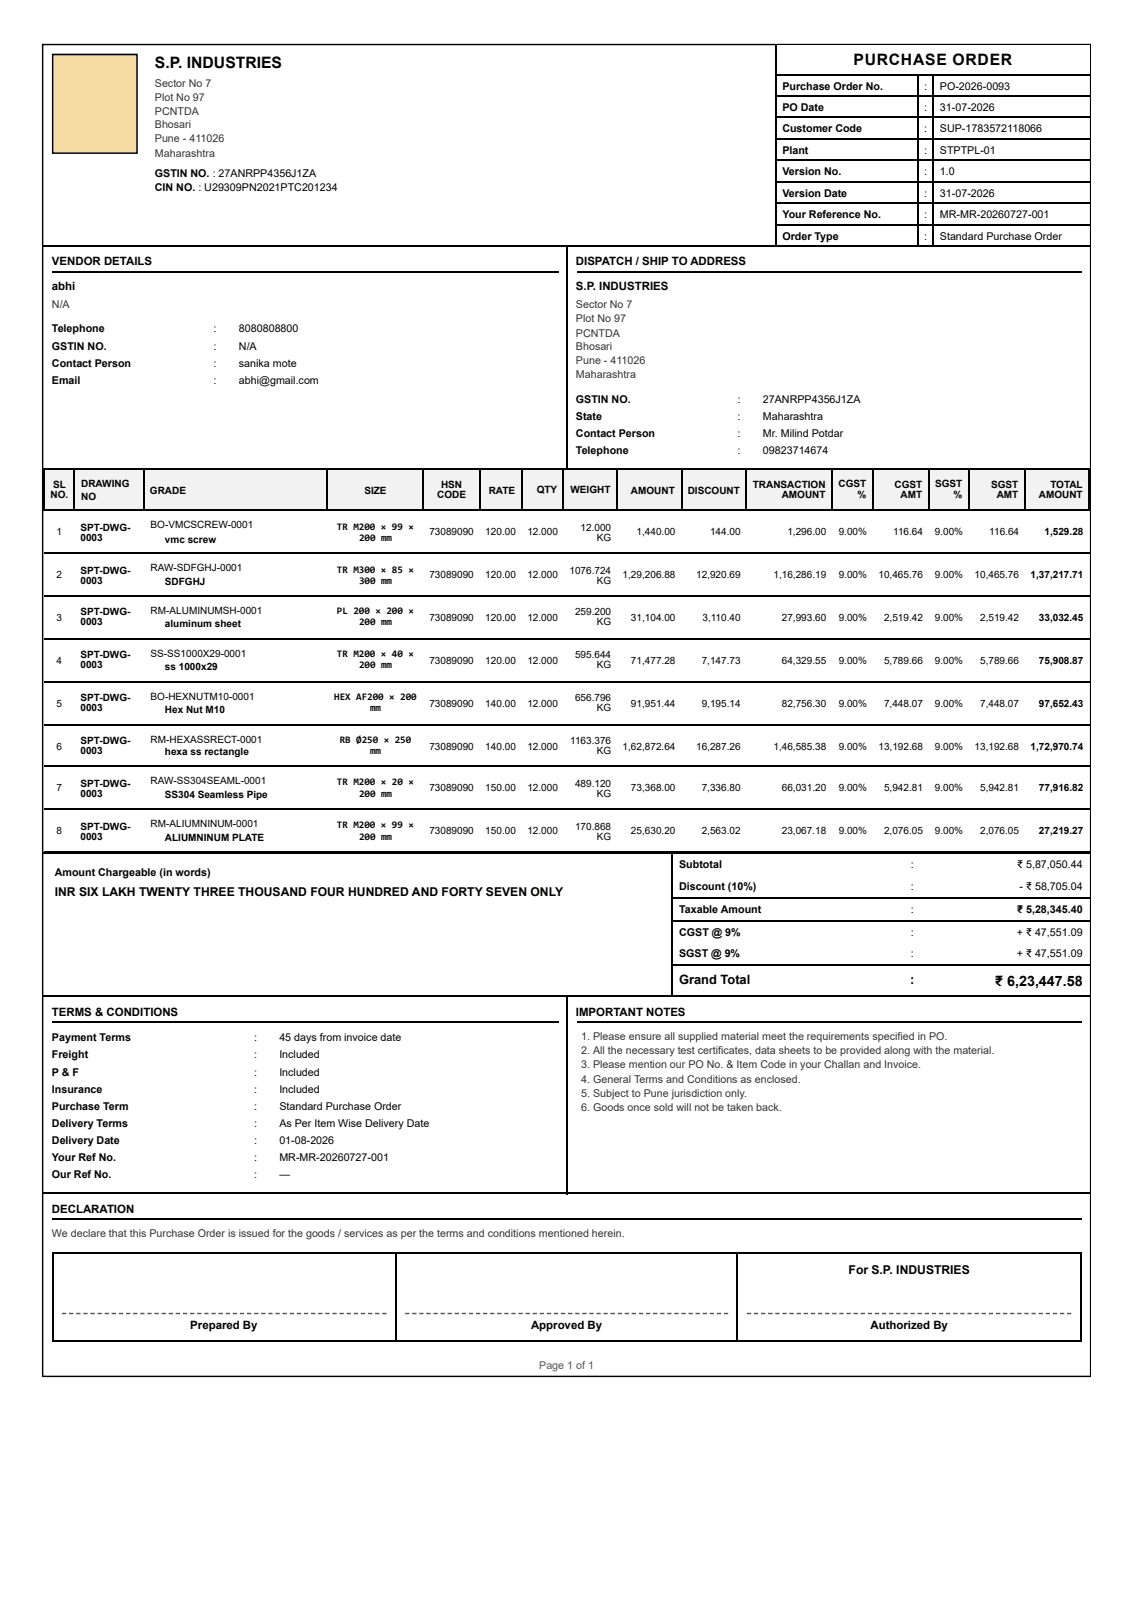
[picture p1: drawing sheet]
<svg xmlns="http://www.w3.org/2000/svg" width="210mm" height="297mm" viewBox="0 0 210 297" stroke-linecap="round" stroke-linejoin="round" font-family="sans-serif">
<defs><g id="words">
<g font-size="2.9">
<text x="28.7" y="12.6">S.P. INDUSTRIES</text>
<text x="158" y="12.1">PURCHASE ORDER</text>
</g>
<text font-size="2.6" x="184.2" y="182.5">₹ 6,23,447.58</text>
<g font-size="2.4">
<text x="125.7" y="182.2">Grand Total</text>
<text x="168.4" y="182.2">:</text>
</g>
<g font-size="2.2">
<text x="10.1" y="165.8">INR SIX LAKH TWENTY THREE THOUSAND FOUR HUNDRED AND FORTY SEVEN ONLY</text>
<text x="157" y="235.9">For S.P. INDUSTRIES</text>
</g>
<g font-size="2.1">
<text x="9.6" y="49.1">VENDOR DETAILS</text>
<text x="9.6" y="53.6">abhi</text>
<text x="106.6" y="49.1">DISPATCH / SHIP TO ADDRESS</text>
<text x="106.6" y="53.6">S.P. INDUSTRIES</text>
<text x="9.6" y="188">TERMS &amp; CONDITIONS</text>
<text x="106.6" y="188">IMPORTANT NOTES</text>
<text x="9.6" y="224.5">DECLARATION</text>
<text x="35.2" y="246">Prepared By</text>
<text x="98.3" y="246">Approved By</text>
<text x="161.1" y="246">Authorized By</text>
</g>
<g font-size="2" fill="#333">
<text x="28.7" y="16.1">Sector No 7</text>
<text x="28.7" y="18.7">Plot No 97</text>
<text x="28.7" y="21.3">PCNTDA</text>
<text x="28.7" y="23.7">Bhosari</text>
<text x="28.7" y="26.4">Pune - 411026</text>
<text x="28.7" y="29">Maharashtra</text>
<text x="9.6" y="57.1">N/A</text>
<text x="106.6" y="57.1">Sector No 7</text>
<text x="106.6" y="59.7">Plot No 97</text>
<text x="106.6" y="62.4">PCNTDA</text>
<text x="106.6" y="64.7">Bhosari</text>
<text x="106.6" y="67.4">Pune - 411026</text>
<text x="106.6" y="70">Maharashtra</text>
<text x="107.6" y="192.5">1 . Please ensure all supplied material meet the requirements specified in PO.</text>
<text x="107.6" y="195.2">2. All the necessary test certificates, data sheets to be provided along with the material.</text>
<text x="107.6" y="197.8">3. Please mention our PO No. &amp; Item Code in your Challan and Invoice.</text>
<text x="107.6" y="200.5">4. General Terms and Conditions as enclosed.</text>
<text x="107.6" y="203.1">5. Subject to Pune jurisdiction only.</text>
<text x="107.6" y="205.8">6. Goods once sold will not be taken back.</text>
<text x="9.6" y="229">We declare that this Purchase Order is issued for the goods / services as per the terms and conditions mentioned herein.</text>
</g>
<g font-size="2">
<text x="144.8" y="16.6">Purchase Order No.</text>
<text x="171" y="16.6">:</text>
<text x="173.9" y="16.6">PO-2026-0093</text>
<text x="144.8" y="20.5">PO Date</text>
<text x="171" y="20.5">:</text>
<text x="173.9" y="20.5">31-07-2026</text>
<text x="144.8" y="24.5">Customer Code</text>
<text x="144.8" y="28.5">Plant</text>
<text x="171" y="24.5">:</text>
<text x="171" y="28.5">:</text>
<text x="173.9" y="24.5">SUP-1783572118066</text>
<text x="173.9" y="28.5">STPTPL-01</text>
<text x="28.7" y="32.7">GSTIN NO. : 27ANRPP4356J1ZA</text>
<text x="28.7" y="35.4">CIN NO. : U29309PN2021PTC201234</text>
<text x="144.8" y="32.5">Version No.</text>
<text x="171" y="32.5">:</text>
<text x="173.9" y="32.5">1.0</text>
<text x="144.8" y="36.4">Version Date</text>
<text x="144.8" y="40.4">Your Reference No.</text>
<text x="171" y="36.4">:</text>
<text x="171" y="40.4">:</text>
<text x="173.9" y="36.4">31-07-2026</text>
<text x="173.9" y="40.4">MR-MR-20260727-001</text>
<text x="144.8" y="44.4">Order Type</text>
<text x="171" y="44.4">:</text>
<text x="173.9" y="44.4">Standard Purchase Order</text>
<text x="9.6" y="61.6">Telephone</text>
<text x="9.6" y="64.7">GSTIN NO.</text>
<text x="39.5" y="61.6">:</text>
<text x="39.5" y="64.7">:</text>
<text x="44.2" y="61.6">8080808800</text>
<text x="44.2" y="64.7">N/A</text>
<text x="9.6" y="67.9">Contact Person</text>
<text x="9.6" y="71.1">Email</text>
<text x="39.5" y="67.9">:</text>
<text x="39.5" y="71.1">:</text>
<text x="44.2" y="67.9">sanika mote</text>
<text x="44.2" y="71.1">abhi@gmail.com</text>
<text x="106.6" y="74.5">GSTIN NO.</text>
<text x="106.6" y="77.7">State</text>
<text x="136.5" y="74.5">:</text>
<text x="136.5" y="77.7">:</text>
<text x="141.2" y="74.5">27ANRPP4356J1ZA</text>
<text x="141.2" y="77.7">Maharashtra</text>
<text x="106.6" y="80.9">Contact Person</text>
<text x="136.5" y="80.9">:</text>
<text x="141.2" y="80.9">Mr. Milind Potdar</text>
<text x="106.6" y="84">Telephone</text>
<text x="136.5" y="84">:</text>
<text x="141.2" y="84">09823714674</text>
<text x="125.7" y="160.8">Subtotal</text>
<text x="168.5" y="160.8">:</text>
<text x="188.2" y="160.8">₹ 5,87,050.44</text>
<text x="10.1" y="162.1">Amount Chargeable (in words)</text>
<text x="125.7" y="164.7">Discount (10%)</text>
<text x="168.5" y="164.7">:</text>
<text x="188.7" y="164.7">- ₹ 58,705.04</text>
<text x="125.7" y="169">Taxable Amount</text>
<text x="125.7" y="173.2">CGST @ 9%</text>
<text x="168.5" y="169">:</text>
<text x="168.5" y="173.2">:</text>
<text x="188.2" y="173.2">+ ₹ 47,551.09</text>
<text x="188.2" y="169">₹ 5,28,345.40</text>
<text x="125.7" y="177.2">SGST @ 9%</text>
<text x="168.5" y="177.2">:</text>
<text x="188.2" y="177.2">+ ₹ 47,551.09</text>
<text x="9.6" y="192.8">Payment Terms</text>
<text x="9.6" y="196">Freight</text>
<text x="47" y="192.8">:</text>
<text x="47" y="196">:</text>
<text x="51.7" y="192.8">45 days from invoice date</text>
<text x="51.7" y="196">Included</text>
<text x="9.6" y="199.1">P &amp; F</text>
<text x="9.6" y="202.3">Insurance</text>
<text x="47" y="199.1">:</text>
<text x="47" y="202.3">:</text>
<text x="51.7" y="199.1">Included</text>
<text x="51.7" y="202.3">Included</text>
<text x="9.6" y="205.5">Purchase Term</text>
<text x="9.6" y="208.7">Delivery Terms</text>
<text x="47" y="205.5">:</text>
<text x="47" y="208.7">:</text>
<text x="51.7" y="205.5">Standard Purchase Order</text>
<text x="51.7" y="208.7">As Per Item Wise Delivery Date</text>
<text x="9.6" y="211.8">Delivery Date</text>
<text x="9.6" y="215">Your Ref No.</text>
<text x="47" y="211.8">:</text>
<text x="47" y="215">:</text>
<text x="51.7" y="211.8">01-08-2026</text>
<text x="51.7" y="215">MR-MR-20260727-001</text>
<text x="9.6" y="218.2">Our Ref No.</text>
<text x="47" y="218.2">:</text>
<text x="51.7" y="218.2">—</text>
</g>
<text font-size="2" fill="#555" x="99.8" y="253.4">Page 1 of 1</text>
<g font-size="1.9">
<text x="9.3" y="92.3">NO.</text>
<text x="9.8" y="90.4">SL</text>
<text x="15" y="90.1">DRAWING</text>
<text x="15" y="92.5">NO</text>
<text x="27.7" y="91.5">GRADE</text>
<text x="67.4" y="91.5">SIZE</text>
<text x="80.9" y="92.3">CODE</text>
<text x="81.6" y="90.4">HSN</text>
<text x="90.4" y="91.5">RATE</text>
<text x="99.3" y="91.2">QTY</text>
<text x="105.6" y="91.2">WEIGHT</text>
<text x="116.8" y="91.5">AMOUNT</text>
<text x="127.3" y="91.5">DISCOUNT</text>
<text x="139.3" y="90.4">TRANSACTION</text>
<text x="144.7" y="92.3">AMOUNT</text>
<text x="155.2" y="90.1">CGST</text>
<text x="158.7" y="92.3">%</text>
<text x="165.5" y="90.4">CGST</text>
<text x="166.7" y="92.3">AMT</text>
<text x="173.1" y="90.1">SGST</text>
<text x="176.5" y="92.3">%</text>
<text x="183.4" y="90.4">SGST</text>
<text x="184.5" y="92.3">AMT</text>
<text x="192.3" y="92.3">AMOUNT</text>
<text x="194.4" y="90.4">TOTAL</text>
<text x="10.5" y="99.1">1</text>
<text x="14.9" y="98.3">SPT-DWG-</text>
<text x="14.9" y="100.2">0003</text>
<text x="27.9" y="97.8">BO-VMCSCREW-0001</text>
<text x="30.5" y="100.5">vmc screw</text>
<text x="62.4" y="98.1">TR M200 × 99 ×</text>
<text x="66.4" y="100.2">200 mm</text>
<text x="79.5" y="99.1">73089090</text>
<text x="89.8" y="99.1">120.00</text>
<text x="97.6" y="99.1">12.000</text>
<text x="107.4" y="98.3">12.000</text>
<text x="110.4" y="100.2">KG</text>
<text x="117.8" y="99.1">1,440.00</text>
<text x="131.4" y="99.1">144.00</text>
<text x="145.7" y="99.1">1,296.00</text>
<text x="155.2" y="99.1">9.00%</text>
<text x="165.3" y="99.1">116.64</text>
<text x="173" y="99.1">9.00%</text>
<text x="183.1" y="99.1">116.64</text>
<text x="193.3" y="99.1">1,529.28</text>
<text x="10.5" y="107.1">2</text>
<text x="14.9" y="106.3">SPT-DWG-</text>
<text x="27.9" y="105.7">RAW-SDFGHJ-0001</text>
<text x="62.4" y="106">TR M300 × 85 ×</text>
<text x="79.5" y="107.1">73089090</text>
<text x="89.8" y="107.1">120.00</text>
<text x="97.6" y="107.1">12.000</text>
<text x="105.4" y="106.3">1076.724</text>
<text x="115.2" y="107.1">1,29,206.88</text>
<text x="128.8" y="107.1">12,920.69</text>
<text x="143.1" y="107.1">1,16,286.19</text>
<text x="155.2" y="107.1">9.00%</text>
<text x="162.6" y="107.1">10,465.76</text>
<text x="173" y="107.1">9.00%</text>
<text x="180.4" y="107.1">10,465.76</text>
<text x="190.7" y="107.1">1,37,217.71</text>
<text x="14.9" y="108.1">0003</text>
<text x="14.9" y="113.9">SPT-DWG-</text>
<text x="27.9" y="113.7">RM-ALUMINUMSH-0001</text>
<text x="30.5" y="108.4">SDFGHJ</text>
<text x="62.4" y="113.7">PL 200 × 200 ×</text>
<text x="66.4" y="108.1">300 mm</text>
<text x="106.4" y="113.9">259.200</text>
<text x="110.4" y="108.1">KG</text>
<text x="10.5" y="115">3</text>
<text x="14.9" y="115.8">0003</text>
<text x="30.5" y="116.1">aluminum sheet</text>
<text x="66.4" y="115.8">200 mm</text>
<text x="79.5" y="115">73089090</text>
<text x="89.8" y="115">120.00</text>
<text x="97.6" y="115">12.000</text>
<text x="110.4" y="115.8">KG</text>
<text x="116.8" y="115">31,104.00</text>
<text x="130" y="115">3,110.40</text>
<text x="144.7" y="115">27,993.60</text>
<text x="155.2" y="115">9.00%</text>
<text x="163.6" y="115">2,519.42</text>
<text x="173" y="115">9.00%</text>
<text x="181.4" y="115">2,519.42</text>
<text x="192.3" y="115">33,032.45</text>
<text x="10.5" y="122.9">4</text>
<text x="14.9" y="121.9">SPT-DWG-</text>
<text x="14.9" y="123.7">0003</text>
<text x="27.9" y="121.6">SS-SS1000X29-0001</text>
<text x="30.5" y="124">ss 1000x29</text>
<text x="62.4" y="121.6">TR M200 × 40 ×</text>
<text x="66.4" y="123.7">200 mm</text>
<text x="79.5" y="122.9">73089090</text>
<text x="89.8" y="122.9">120.00</text>
<text x="97.6" y="122.9">12.000</text>
<text x="106.4" y="121.9">595.644</text>
<text x="110.4" y="123.7">KG</text>
<text x="116.8" y="122.9">71,477.28</text>
<text x="129.9" y="122.9">7,147.73</text>
<text x="144.7" y="122.9">64,329.55</text>
<text x="155.2" y="122.9">9.00%</text>
<text x="163.6" y="122.9">5,789.66</text>
<text x="173" y="122.9">9.00%</text>
<text x="181.4" y="122.9">5,789.66</text>
<text x="192.3" y="122.9">75,908.87</text>
<text x="10.5" y="130.9">5</text>
<text x="14.9" y="129.8">SPT-DWG-</text>
<text x="14.9" y="131.7">0003</text>
<text x="27.9" y="129.6">BO-HEXNUTM10-0001</text>
<text x="30.5" y="131.9">Hex Nut M10</text>
<text x="61.9" y="129.6">HEX AF200 × 200</text>
<text x="68.5" y="131.7">mm</text>
<text x="79.5" y="130.9">73089090</text>
<text x="89.8" y="130.9">140.00</text>
<text x="97.6" y="130.9">12.000</text>
<text x="106.4" y="129.8">656.796</text>
<text x="110.4" y="131.7">KG</text>
<text x="116.8" y="130.9">91,951.44</text>
<text x="129.9" y="130.9">9,195.14</text>
<text x="144.7" y="130.9">82,756.30</text>
<text x="155.2" y="130.9">9.00%</text>
<text x="163.6" y="130.9">7,448.07</text>
<text x="173" y="130.9">9.00%</text>
<text x="181.4" y="130.9">7,448.07</text>
<text x="192.3" y="130.9">97,652.43</text>
<text x="14.9" y="137.8">SPT-DWG-</text>
<text x="27.9" y="137.5">RM-HEXASSRECT-0001</text>
<text x="62.9" y="137.5">RB Ø250 × 250</text>
<text x="105.5" y="137.8">1163.376</text>
<text x="10.5" y="138.8">6</text>
<text x="14.9" y="139.6">0003</text>
<text x="30.5" y="139.9">hexa ss rectangle</text>
<text x="68.5" y="139.6">mm</text>
<text x="79.5" y="138.8">73089090</text>
<text x="89.8" y="138.8">140.00</text>
<text x="97.6" y="138.8">12.000</text>
<text x="110.4" y="139.6">KG</text>
<text x="115.2" y="138.8">1,62,872.64</text>
<text x="128.8" y="138.8">16,287.26</text>
<text x="143.1" y="138.8">1,46,585.38</text>
<text x="155.2" y="138.8">9.00%</text>
<text x="162.6" y="138.8">13,192.68</text>
<text x="173" y="138.8">9.00%</text>
<text x="180.4" y="138.8">13,192.68</text>
<text x="190.7" y="138.8">1,72,970.74</text>
<text x="10.5" y="146.5">7</text>
<text x="14.9" y="145.7">SPT-DWG-</text>
<text x="14.9" y="147.5">0003</text>
<text x="27.9" y="145.2">RAW-SS304SEAML-0001</text>
<text x="30.5" y="147.8">SS304 Seamless Pipe</text>
<text x="62.4" y="145.4">TR M200 × 20 ×</text>
<text x="66.4" y="147.5">200 mm</text>
<text x="79.5" y="146.5">73089090</text>
<text x="89.8" y="146.5">150.00</text>
<text x="97.6" y="146.5">12.000</text>
<text x="106.4" y="145.7">489.120</text>
<text x="110.4" y="147.5">KG</text>
<text x="116.8" y="146.5">73,368.00</text>
<text x="129.9" y="146.5">7,336.80</text>
<text x="144.7" y="146.5">66,031.20</text>
<text x="155.2" y="146.5">9.00%</text>
<text x="163.6" y="146.5">5,942.81</text>
<text x="173" y="146.5">9.00%</text>
<text x="181.4" y="146.5">5,942.81</text>
<text x="192.3" y="146.5">77,916.82</text>
<text x="10.5" y="154.4">8</text>
<text x="14.9" y="153.6">SPT-DWG-</text>
<text x="14.9" y="155.5">0003</text>
<text x="27.9" y="153.1">RM-ALIUMNINUM-0001</text>
<text x="30.5" y="155.8">ALIUMNINUM PLATE</text>
<text x="62.4" y="153.4">TR M200 × 99 ×</text>
<text x="66.4" y="155.5">200 mm</text>
<text x="79.5" y="154.4">73089090</text>
<text x="89.8" y="154.4">150.00</text>
<text x="97.6" y="154.4">12.000</text>
<text x="106.4" y="153.6">170.868</text>
<text x="110.4" y="155.5">KG</text>
<text x="116.8" y="154.4">25,630.20</text>
<text x="129.9" y="154.4">2,563.02</text>
<text x="144.7" y="154.4">23,067.18</text>
<text x="155.2" y="154.4">9.00%</text>
<text x="163.6" y="154.4">2,076.05</text>
<text x="173" y="154.4">9.00%</text>
<text x="181.4" y="154.4">2,076.05</text>
<text x="192.3" y="154.4">27,219.27</text>
</g>
</g></defs>
<path d="M7.9 8.2h193.9v246.6h-193.9z" fill="none" stroke="#000" stroke-width=".26"/>
<path d="M143.8 8.4h57.9v5.5h-57.9z" fill="#fff"/>
<g fill="none" stroke="#000" stroke-width=".26">
<path d="M143.6 8.4v37.3M143.8 13.8h57.9M143.8 17.8h57.9M169.8 13.9v31.5M172.7 13.9v31.5M143.8 21.7h57.9M143.8 25.7h57.9M143.8 29.7h57.9M143.8 33.6h57.9M143.8 37.6h57.9M8 45.6h135.5M143.8 41.6h57.9"/>
<path d="M143.8 45.6h57.9"/>
</g>
<path d="M9.6 10h15.9v18.5h-15.9z" fill="#f4dca3"/>
<path d="M9.7 10.1h15.7v18.3h-15.7zM9.6 50.3h93.7M105 45.7v41.3M106.7 50.3h93.4M8 86.8h96.9M105.1 86.8h96.6" fill="none" stroke="#000" stroke-width=".26"/>
<g fill="#f2f2f2">
<path d="M8.3 87h5.5v7.6h-5.5z"/>
<path d="M13.8 87h12.7v7.6h-12.7z"/>
<path d="M26.5 87h34.2v7.6h-34.2z"/>
<path d="M60.7 87h17.7v7.6h-17.7z"/>
<path d="M78.4 87h10.3v7.6h-10.3z"/>
<path d="M88.7 87h8v7.6h-8z"/>
<path d="M96.7 87h7.6v7.6h-7.6z"/>
<path d="M104.3 87h9.8v7.6h-9.8z"/>
<path d="M114.1 87h11.9v7.6h-11.9z"/>
<path d="M126 87h12.2v7.6h-12.2z"/>
<path d="M138.2 87h15.9v7.6h-15.9z"/>
<path d="M154.1 87h7.4v7.6h-7.4z"/>
<path d="M161.5 87h10.3v7.6h-10.3z"/>
<path d="M171.8 87h7.4v7.6h-7.4z"/>
<path d="M179.2 87h10.6v7.6h-10.6z"/>
<path d="M189.8 87h11.9v7.6h-11.9z"/>
</g>
<g fill="none" stroke="#000" stroke-width=".26">
<path d="M8 86.8h193.7M8 94.5h193.7M8.2 86.7v7.9M13.7 86.7v7.9M26.7 86.7v7.9M60.5 86.7v7.9M78.3 86.7v7.9M88.9 86.7v7.9M96.5 86.7v7.9M104.2 86.7v7.9M114.3 86.7v7.9M126.2 86.7v7.9"/>
<path d="M138.1 86.7v7.9M153.9 86.7v7.9M161.6 86.7v7.9M171.9 86.7v7.9M179.3 86.7v7.9M189.7 86.7v7.9M201.6 86.7v7.9M8.3 102.4h193.4M8.3 110.4h193.4M8.3 118.3h193.4M8.3 126.3h193.4M8.3 134.2h193.4"/>
<path d="M8 158h116.2M8.3 141.9h193.4M8.3 149.8h193.4M8.3 157.7h193.4M124.3 157.9v26.7M124.4 158h77.3M124.4 166.2h77.3M124.4 170.4h77.3M124.4 178.6h77.3M8 184.5h116.2M9.6 189.2h93.7M106.7 189.2h93.4"/>
<path d="M124.4 184.5h77.3M9.6 225.7h190.5"/>
</g>
<g fill="#555">
<path d="M11.5 243.1h.8v.2h-.8zM12.8 243.1h.8v.2h-.8zM14.1 243.1h.8v.2h-.8zM15.4 243.1h.8v.2h-.8zM16.7 243.1h.8v.2h-.8zM18.1 243.1h.7v.2h-.7zM19.4 243.1h.8v.2h-.8zM20.7 243.1h.8v.2h-.8zM22 243.1h.8v.2h-.8zM23.3 243.1h.8v.2h-.8zM24.6 243.1h.8v.2h-.8zM26 243.1h.7v.2h-.7zM27.3 243.1h.8v.2h-.8zM28.6 243.1h.8v.2h-.8zM29.9 243.1h.8v.2h-.8zM31.2 243.1h.8v.2h-.8zM32.5 243.1h.8v.2h-.8zM33.9 243.1h.7v.2h-.7zM35.2 243.1h.8v.2h-.8zM36.5 243.1h.8v.2h-.8zM37.8 243.1h.8v.2h-.8zM39.1 243.1h.8v.2h-.8zM40.4 243.1h.8v.2h-.8zM41.8 243.1h.8v.2h-.8zM43.1 243.1h.8v.2h-.8zM44.4 243.1h.8v.2h-.8zM45.7 243.1h.8v.2h-.8zM47 243.1h.8v.2h-.8zM48.3 243.1h.8v.2h-.8zM49.7 243.1h.8v.2h-.8zM51 243.1h.8v.2h-.8zM52.3 243.1h.8v.2h-.8zM53.6 243.1h.8v.2h-.8zM54.9 243.1h.8v.2h-.8zM56.2 243.1h.8v.2h-.8zM57.6 243.1h.8v.2h-.8zM58.9 243.1h.8v.2h-.8zM60.2 243.1h.8v.2h-.8zM61.5 243.1h.8v.2h-.8zM62.8 243.1h.8v.2h-.8zM64.1 243.1h.8v.2h-.8zM65.5 243.1h.8v.2h-.8zM66.8 243.1h.8v.2h-.8zM68.1 243.1h.8v.2h-.8zM69.4 243.1h.8v.2h-.8zM70.7 243.1h.8v.2h-.8z"/>
<path d="M75 243.1h.8v.2h-.8zM76.3 243.1h.8v.2h-.8zM77.6 243.1h.8v.2h-.8zM78.9 243.1h.8v.2h-.8zM80.2 243.1h.8v.2h-.8zM81.5 243.1h.8v.2h-.8zM82.8 243.1h.8v.2h-.8zM84.1 243.1h.8v.2h-.8zM85.5 243.1h.7v.2h-.7zM86.8 243.1h.8v.2h-.8zM88.1 243.1h.8v.2h-.8zM89.4 243.1h.8v.2h-.8zM90.7 243.1h.8v.2h-.8zM92 243.1h.8v.2h-.8zM93.3 243.1h.8v.2h-.8zM94.6 243.1h.8v.2h-.8zM95.9 243.1h.8v.2h-.8zM97.3 243.1h.7v.2h-.7zM98.6 243.1h.8v.2h-.8zM99.9 243.1h.8v.2h-.8zM101.2 243.1h.8v.2h-.8zM102.5 243.1h.8v.2h-.8zM103.8 243.1h.8v.2h-.8zM105.1 243.1h.8v.2h-.8zM106.4 243.1h.8v.2h-.8zM107.7 243.1h.8v.2h-.8zM109.1 243.1h.7v.2h-.7zM110.4 243.1h.8v.2h-.8zM111.7 243.1h.8v.2h-.8zM113 243.1h.8v.2h-.8zM114.3 243.1h.8v.2h-.8zM115.6 243.1h.8v.2h-.8zM116.9 243.1h.8v.2h-.8zM118.2 243.1h.8v.2h-.8zM119.5 243.1h.8v.2h-.8zM120.9 243.1h.7v.2h-.7zM122.2 243.1h.8v.2h-.8zM123.5 243.1h.8v.2h-.8zM124.8 243.1h.8v.2h-.8zM126.1 243.1h.8v.2h-.8zM127.4 243.1h.8v.2h-.8zM128.7 243.1h.8v.2h-.8zM130 243.1h.8v.2h-.8zM131.3 243.1h.8v.2h-.8zM132.7 243.1h.7v.2h-.7zM134 243.1h.8v.2h-.8z"/>
<path d="M138.2 243.1h.8v.2h-.8zM139.5 243.1h.8v.2h-.8zM140.8 243.1h.8v.2h-.8zM142.2 243.1h.7v.2h-.7zM143.5 243.1h.8v.2h-.8zM144.8 243.1h.8v.2h-.8zM146.1 243.1h.8v.2h-.8zM147.4 243.1h.8v.2h-.8zM148.7 243.1h.8v.2h-.8zM150.1 243.1h.7v.2h-.7zM151.4 243.1h.8v.2h-.8zM152.7 243.1h.8v.2h-.8zM154 243.1h.8v.2h-.8zM155.3 243.1h.8v.2h-.8zM156.6 243.1h.8v.2h-.8zM158 243.1h.8v.2h-.8zM159.3 243.1h.8v.2h-.8zM160.6 243.1h.8v.2h-.8zM161.9 243.1h.8v.2h-.8zM163.2 243.1h.8v.2h-.8zM164.5 243.1h.8v.2h-.8zM165.9 243.1h.8v.2h-.8zM167.2 243.1h.8v.2h-.8zM168.5 243.1h.8v.2h-.8zM169.8 243.1h.8v.2h-.8zM171.1 243.1h.8v.2h-.8zM172.4 243.1h.8v.2h-.8zM173.8 243.1h.8v.2h-.8zM175.1 243.1h.8v.2h-.8zM176.4 243.1h.8v.2h-.8zM177.7 243.1h.8v.2h-.8zM179 243.1h.8v.2h-.8zM180.3 243.1h.8v.2h-.8zM181.7 243.1h.8v.2h-.8zM183 243.1h.8v.2h-.8zM184.3 243.1h.8v.2h-.8zM185.6 243.1h.8v.2h-.8zM186.9 243.1h.8v.2h-.8zM188.2 243.1h.8v.2h-.8zM189.6 243.1h.8v.2h-.8zM190.9 243.1h.8v.2h-.8zM192.2 243.1h.8v.2h-.8zM193.5 243.1h.8v.2h-.8zM194.8 243.1h.8v.2h-.8zM196.2 243.1h.7v.2h-.7zM197.5 243.1h.8v.2h-.8z"/>
</g>
<path d="M105 184.6v36.5M8 221h193.7M9.6 232.1h190.5M9.7 232v16.4M73.2 232v16.4M136.5 232v16.4M200 232v16.4M9.6 248.2h190.5" fill="none" stroke="#000" stroke-width=".26"/>
<use href="#words"/>
</svg>
